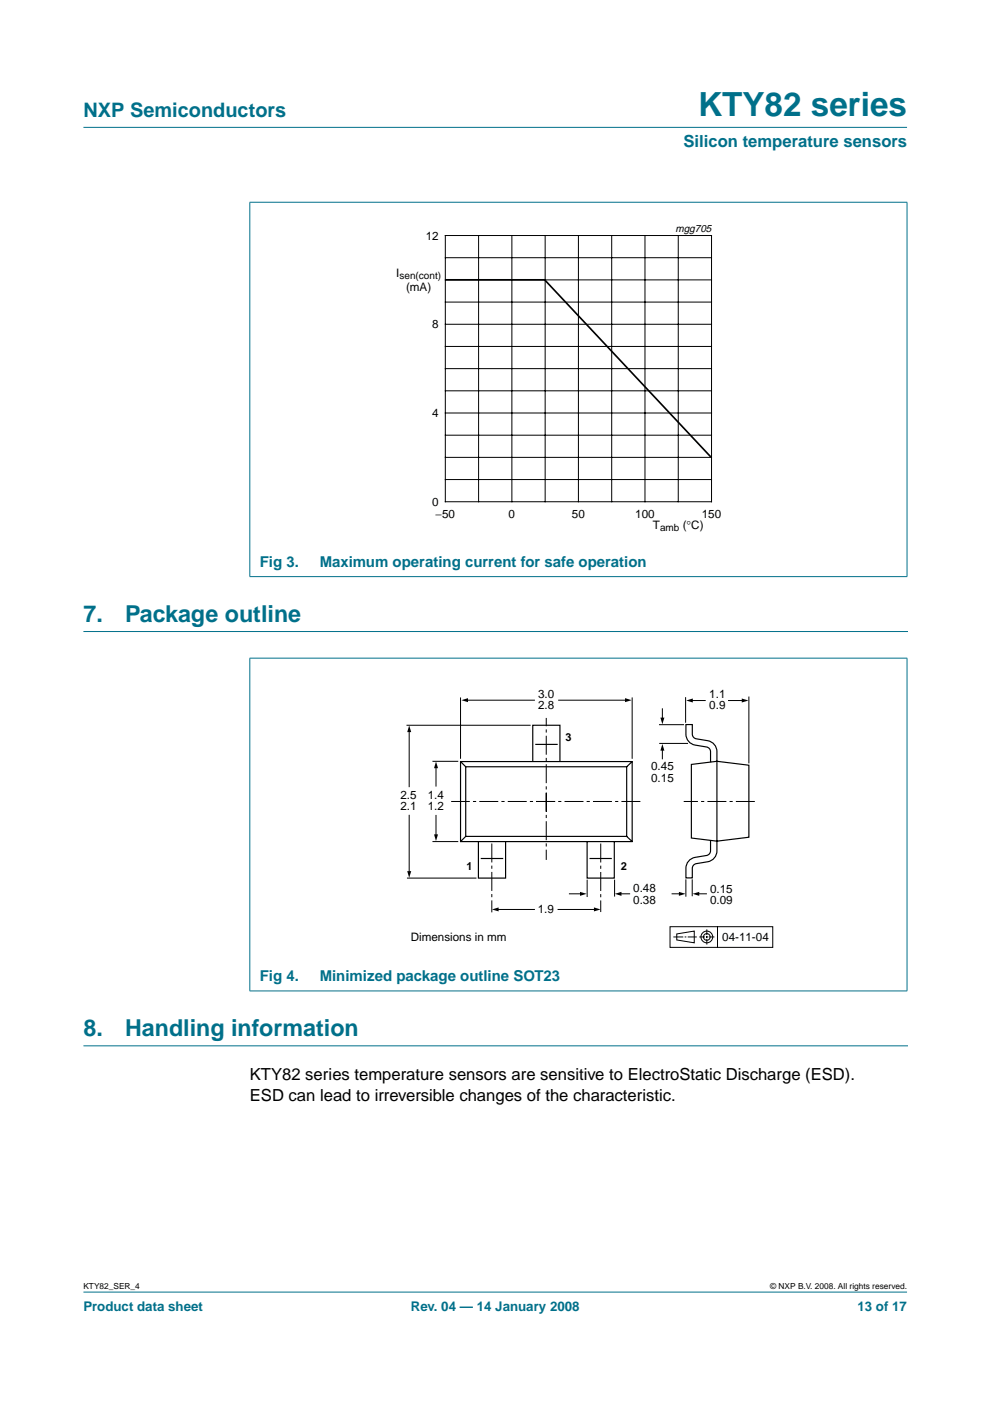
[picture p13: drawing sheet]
<svg xmlns="http://www.w3.org/2000/svg" width="210mm" height="297mm" viewBox="0 0 210 297" stroke-linecap="round" stroke-linejoin="round" font-family="sans-serif">
<defs><g id="words">
<text font-size="7.1" fill="#00708a" x="148" y="24.7">KTY82 series</text>
<g font-size="4.9" fill="#00708a">
<text x="17.7" y="131.9">7.</text>
<text x="26.5" y="131.9">Package outline</text>
<text x="17.7" y="219.7">8.</text>
<text x="26.5" y="219.7">Handling information</text>
</g>
<text font-size="4.2" fill="#00708a" x="17.7" y="24.9">NXP Semiconductors</text>
<text font-size="3.5" fill="#00708a" x="144.9" y="31.1">Silicon temperature sensors</text>
<g font-size="3.5">
<text x="53" y="229">KTY82 series temperature sensors are sensitive to ElectroStatic Discharge (ESD).</text>
<text x="53" y="233.4">ESD can lead to irreversible changes of the characteristic.</text>
</g>
<g font-size="3.2" fill="#00708a">
<text x="55.1" y="120.1">Fig 3.</text>
<text x="67.8" y="120.1">Maximum operating current for safe operation</text>
<text x="55.1" y="208">Fig 4.</text>
<text x="67.8" y="208">Minimized package outline SOT23</text>
</g>
<g font-size="2.8" fill="#00708a">
<text x="17.7" y="278">Product data sheet</text>
<text x="87.1" y="278">Rev. 04 — 14 January 2008</text>
<text x="181.8" y="278">13 of 17</text>
</g>
<g font-size="2.5">
<text x="90.3" y="50.8">12</text>
<text x="84" y="58.7">I</text>
<text x="86.1" y="61.7">(mA)</text>
<text x="91.6" y="69.6">8</text>
<text x="91.6" y="88.4">4</text>
<text x="91.6" y="107.2">0</text>
<text x="92.4" y="109.8">−50</text>
<text x="107.8" y="109.8">0</text>
<text x="121.3" y="109.8">50</text>
<text x="134.7" y="109.8">100</text>
<text x="138.4" y="112.2">T</text>
<text x="144.8" y="112.2">(°C)</text>
<text x="148.8" y="109.8">150</text>
<text x="114.1" y="147.9">3.0</text>
<text x="150.4" y="148">1.1</text>
<text x="114.1" y="150.4">2.8</text>
<text x="150.4" y="150.4">0.9</text>
<text x="138.1" y="163.2">0.45</text>
<text x="138.1" y="165.7">0.15</text>
<text x="84.9" y="169.3">2.5</text>
<text x="84.9" y="171.8">2.1</text>
<text x="90.7" y="169.3">1.4</text>
<text x="90.7" y="171.8">1.2</text>
<text x="134.3" y="189.2">0.48</text>
<text x="134.3" y="191.6">0.38</text>
<text x="150.6" y="189.2">0.15</text>
<text x="150.6" y="191.7">0.09</text>
<text x="114" y="193.6">1.9</text>
<text x="87.1" y="199.6">Dimensions in mm</text>
<text x="153.1" y="199.6">04-11-04</text>
</g>
<g font-size="2.3">
<text x="119.9" y="157">3</text>
<text x="98.9" y="184.5">1</text>
<text x="131.7" y="184.5">2</text>
</g>
<text font-size="2.2" x="143.2" y="49.1">mgg705</text>
<g font-size="2.1">
<text x="84.7" y="59.2">sen(cont)</text>
<text x="140" y="112.7">amb</text>
</g>
<g font-size="1.8">
<text x="17.7" y="273.4">KTY82_SER_4</text>
<text x="163.3" y="273.4">© NXP B.V. 2008. All rights reserved.</text>
</g>
</g></defs>
<g fill="#00708a" stroke="#00708a" stroke-width=".21">
<path d="M17.7 273.9h174.6z"/>
<path d="M17.7 27h174.6z"/>
<path d="M53 42.9v79.3z"/>
<path d="M192.3 42.9v79.3z"/>
<path d="M52.9 42.9h139.5z"/>
<path d="M52.9 122.3h139.5z"/>
<path d="M53 139.6v70.5z"/>
<path d="M192.3 139.6v70.5z"/>
<path d="M52.9 139.5h139.5z"/>
<path d="M52.9 210.1h139.5z"/>
</g>
<path d="M17.7 133.9h174.7M17.7 221.7h174.7" fill="none" stroke="#00708a" stroke-width=".21"/>
<path d="M81.7 47.1h81.9v66.3h-81.9zM81.1 143.9h83.1v57.3h-83.1z" fill="none" stroke="#fff" stroke-width=".21"/>
<g fill="none" stroke="#000" stroke-width=".21">
<path d="M94.4 49.9h56.5v56.5h-56.5zM94.4 59.3h56.5M94.4 54.6h56.5M101.5 49.9v56.5M108.5 49.9v56.5M115.6 49.9v56.5M122.6 49.9v56.5M129.7 49.9v56.5M136.8 49.9v56.5M143.8 49.9v56.5M94.4 68.8h56.5M94.4 78.2h56.5"/>
<path d="M94.4 64h56.5M94.4 73.5h56.5M94.4 87.6h56.5M94.4 97h56.5M94.4 82.9h56.5M94.4 92.3h56.5M94.4 101.7h56.5M86.2 153.8h26.3M86.8 154.9v12M97.6 147.9v13M98.9 148.5h14.5M118.4 148.5h14.4"/>
<path d="M134 147.9v13M139.7 153.6h5.3M139.8 157.6h6.1M140.4 150.2v2.2M140.4 158.9v2.1M145.4 147.8v5.4M146.5 148.5h3.1M154.4 148.5h3.2M158.8 147.7v14.2M86.8 172.8v12.2M91.7 161.4h5.5M91.7 178.4h5.5"/>
<path d="M92.4 162.6v4.2M92.4 172.8v4.4M86.3 186.2h14.7M105.4 192.8h8M118.2 192.8h8M120.6 189.5h2.7M124.5 186.5v3.7M130.3 186.5v3.6M131.5 189.5h2.1M142.1 196.5h21.7v4.4h-21.7zM142.4 189.5h1.8M142.8 198.7h2.1"/>
<path d="M143.5 198l3.7-.6v2.5l-3.7-.6zM145.2 198.7h.3M145.4 186.4v3.7M145.8 198.7h1.9M146.8 186.4v3.6M148 189.5h1.9M148.3 198.7h1.2M149.7 198.7h.3M149.9 197.1v1.1M149.9 198.5v.3M149.9 199.1v1.2M150.3 198.7h1.2"/>
<path d="M152.1 196.5v4.4"/>
<circle cx="149.9" cy="198.7" r=".71"/>
<circle cx="149.9" cy="198.7" r="1.24"/>
</g>
<path d="M94.5 59.3h21l35.2 37.6" fill="none" stroke="#000" stroke-width=".35"/>
<g fill="#000">
<path d="M86.8 153.8l.4 1.4h-.9zM97.8 148.5l1.4-.5v.9zM132.5 148l1.4 .5-1.4 .4zM140 152.1h.9l-.5 1.5zM140.4 157.7l.5 1.5h-.9zM145.5 148.5l1.4-.4v.8zM157.3 148.1l1.4 .4-1.4 .4zM92.4 161.5l.5 1.4h-.9zM92 176.9h.9l-.5 1.4zM86.3 184.7h.9l-.4 1.4zM104.3 192.8l1.4-.4v.8zM123 189.1l1.4 .4-1.4 .4z"/>
<path d="M125.9 192.4l1.4 .4-1.4 .4zM130.4 189.5l1.4-.4v.8zM143.9 189.1l1.5 .4-1.5 .4zM146.8 189.5l1.5-.4v.8z"/>
</g>
<path d="M104.3 178.8v14.6M113.7 169.9h22.2M115.8 172.1v-19.9M115.8 168.1v14.2M117.7 169.9h-22M127.4 178.8v14.6M160 169.9h-15" fill="none" stroke="#000" stroke-width=".21" stroke-dasharray="4 .7 .7 .7" stroke-linecap="butt"/>
<g fill="none" stroke="#000" stroke-width=".25">
<path d="M113.5 157.8h4.7M97.6 161.5h36.4v16.9h-36.4zM97.6 161.5l1.1 1.1M98.7 162.6h34.2v14.7h-34.2zM98.7 177.3l-1.1 1.1M101.4 178.4v7.8h5.8v-7.8M113 161.4v-7.6h5.7v7.6M124.5 178.4v7.8h5.7v-7.8M132.9 177.3l1.1 1.1M134 161.5l-1.1 1.1M146.6 162.1l5.4-.7 6.8 .8v15.3l-6.8 .8-5.4-.6zM150.7 161.6v-2.2a1.01 1.01 0 0 0-.9-1l-2.4-.4a2.35 2.35 0 0 1-2-2.4v-2h1.4v2a1.01 1.01 0 0 0 .8 1l2.4 .4a2.35 2.35 0 0 1 2 2.4v18.9a3.8 3.8 0 0 1-.9 4l-1.1 .4-2.4 .4a1.01 1.01 0 0 0-.8 1v2h-1.4a3.8 3.8 0 0 1 1-3.9l1-.4 2.4-.4a1.01 1.01 0 0 0 .9-1v-2.2"/>
<path d="M101.9 182h4.8M125 182h4.7"/>
</g>
<use href="#words"/>
</svg>
